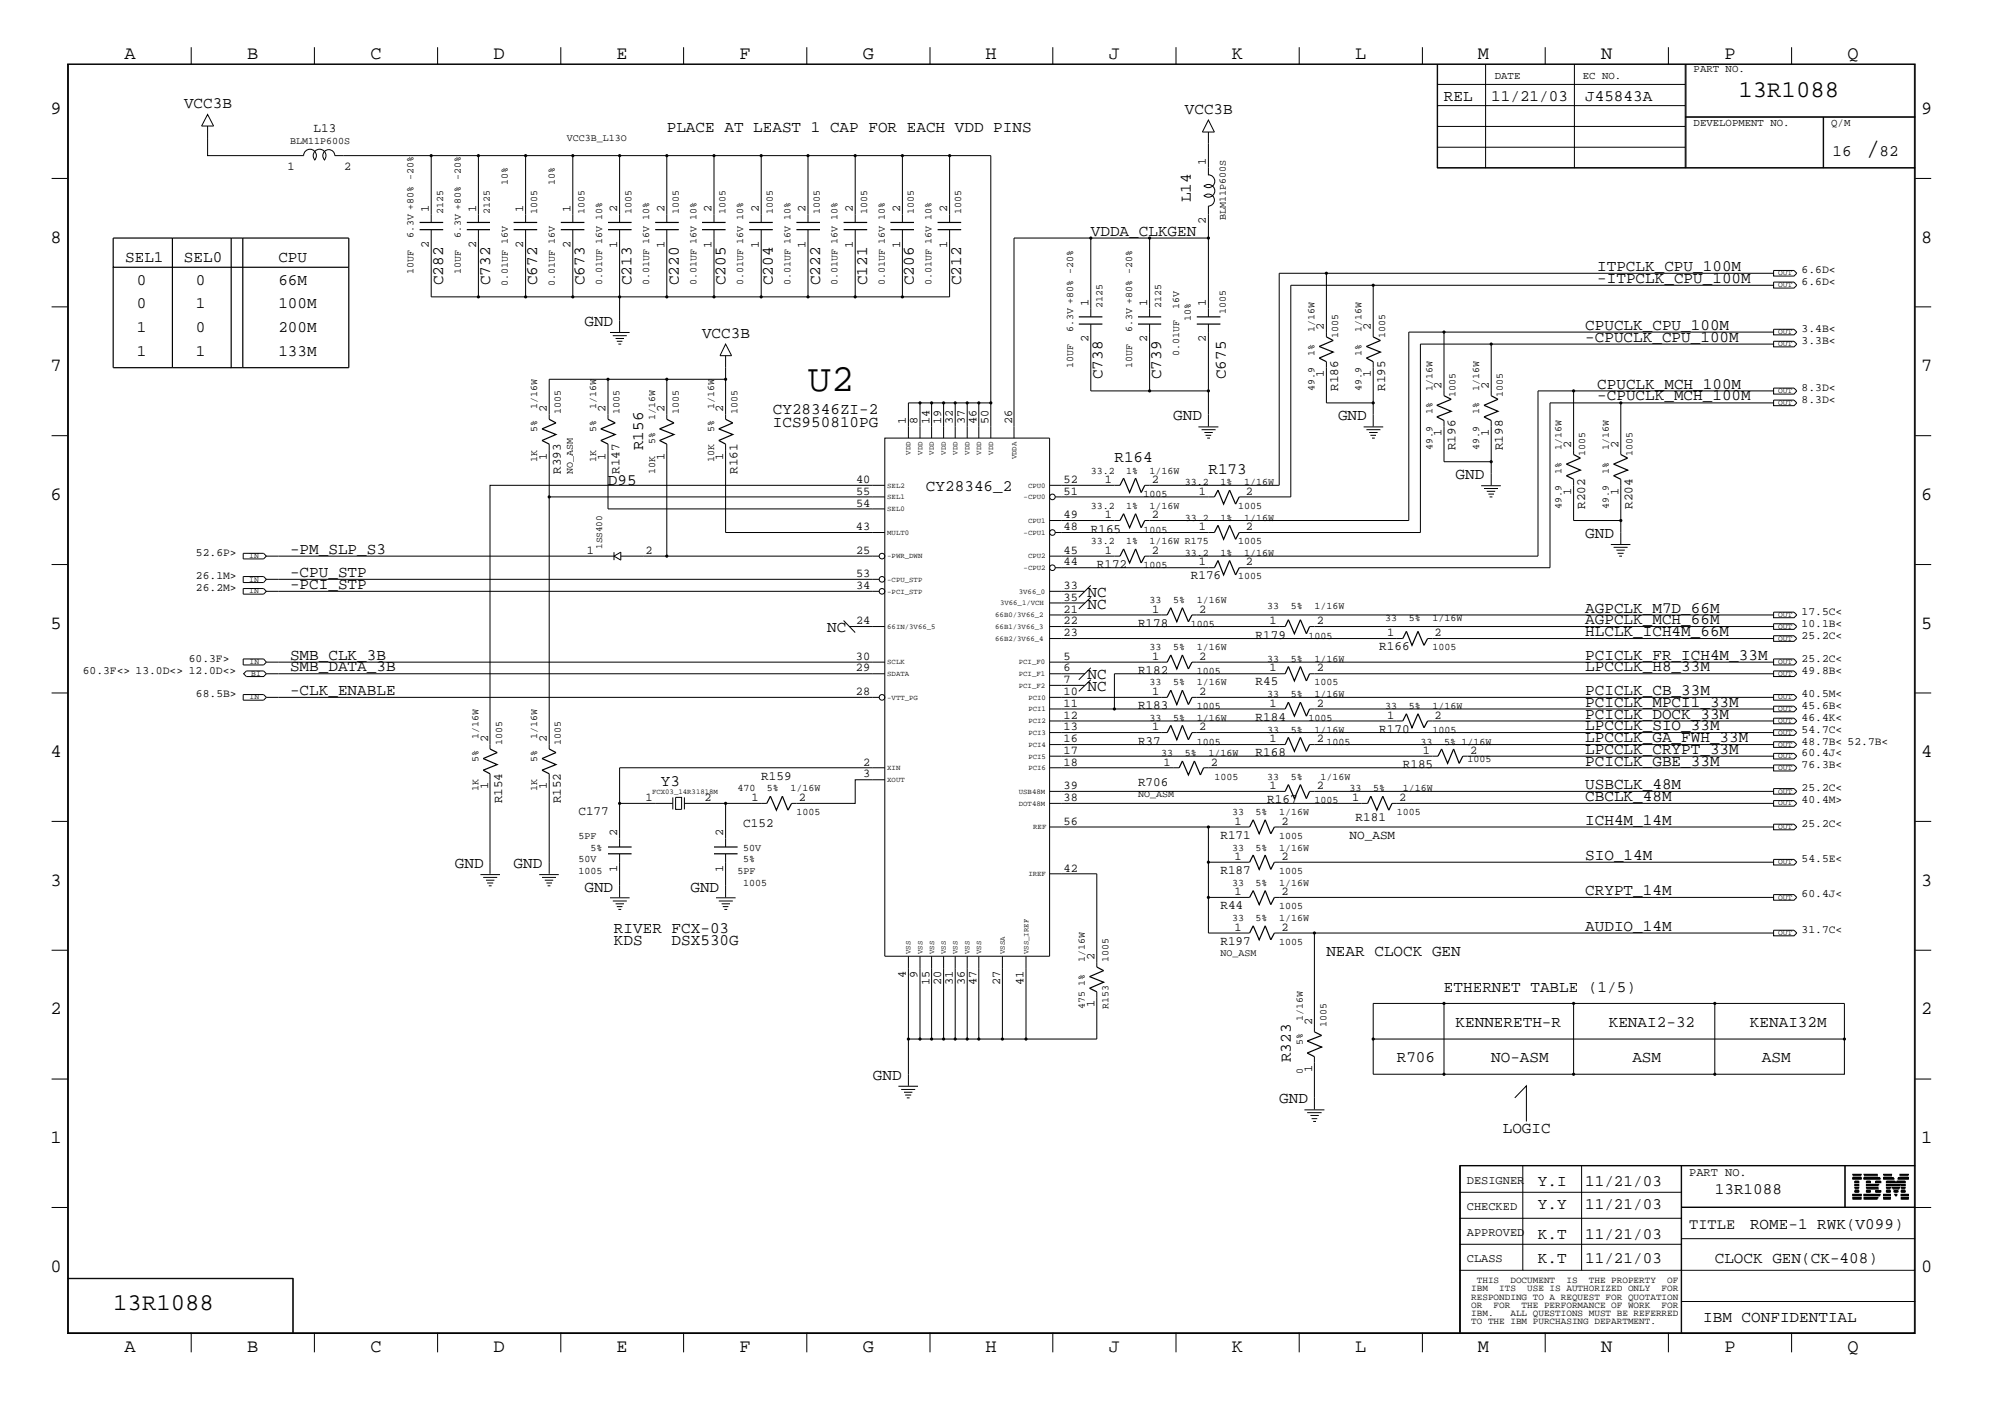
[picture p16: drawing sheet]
<svg xmlns="http://www.w3.org/2000/svg" width="423mm" height="300mm" viewBox="0 0 423 300" stroke-linecap="round" stroke-linejoin="round" font-family="sans-serif">
<defs><g id="words">
<text font-size="8.2" x="171" y="82.7">U2</text>
<text font-size="5.2" x="395" y="32.9">/</text>
<g font-size="5.1">
<text x="368" y="20.5">13R1088</text>
<text x="24" y="277.2">13R1088</text>
</g>
<g font-size="4">
<text x="26.3" y="12.5">A</text>
<text x="52.3" y="12.5">B</text>
<text x="78.4" y="12.5">C</text>
<text x="104.5" y="12.5">D</text>
<text x="130.5" y="12.5">E</text>
<text x="156.5" y="12.5">F</text>
<text x="182.6" y="12.5">G</text>
<text x="208.6" y="12.5">H</text>
<text x="234.7" y="12.5">J</text>
<text x="260.8" y="12.5">K</text>
<text x="286.9" y="12.5">L</text>
<text x="312.8" y="12.5">M</text>
<text x="338.9" y="12.5">N</text>
<text x="365" y="12.5">P</text>
<text x="391.1" y="12.5">Q</text>
<text x="10.7" y="24.1">9</text>
<text x="406.7" y="24.1">9</text>
<text x="10.7" y="51.4">8</text>
<text x="406.7" y="51.4">8</text>
<text x="10.7" y="78.6">7</text>
<text x="406.7" y="78.6">7</text>
<text x="10.7" y="105.8">6</text>
<text x="406.7" y="105.8">6</text>
<text x="10.7" y="133.1">5</text>
<text x="406.7" y="133.1">5</text>
<text x="10.7" y="160.2">4</text>
<text x="406.7" y="160.2">4</text>
<text x="10.7" y="187.5">3</text>
<text x="406.7" y="187.5">3</text>
<text x="10.7" y="214.6">2</text>
<text x="406.7" y="214.6">2</text>
<text x="10.7" y="241.9">1</text>
<text x="406.7" y="241.9">1</text>
<text x="10.7" y="269.2">0</text>
<text x="406.7" y="269.2">0</text>
<text x="26.3" y="286.2">A</text>
<text x="52.3" y="286.2">B</text>
<text x="78.4" y="286.2">C</text>
<text x="104.5" y="286.2">D</text>
<text x="130.5" y="286.2">E</text>
<text x="156.5" y="286.2">F</text>
<text x="182.6" y="286.2">G</text>
<text x="208.6" y="286.2">H</text>
<text x="234.7" y="286.2">J</text>
<text x="260.8" y="286.2">K</text>
<text x="286.9" y="286.2">L</text>
<text x="312.8" y="286.2">M</text>
<text x="338.9" y="286.2">N</text>
<text x="365" y="286.2">P</text>
<text x="391.1" y="286.2">Q</text>
</g>
<g font-size="3.4">
<text x="38.9" y="22.9">VCC3B</text>
<text x="305.6" y="21.4">REL</text>
<text x="315.6" y="21.4">11/21/03</text>
<text x="335.5" y="21.4">J45843A</text>
<text x="141.1" y="27.9">PLACE AT LEAST 1 CAP FOR EACH VDD PINS</text>
<text x="250.8" y="24.2">VCC3B</text>
<text x="387.9" y="32.9">16</text>
<text x="397.8" y="32.9">82</text>
<text x="252.1" y="42.8" transform="rotate(-90 252.1 42.8)">L14</text>
<text x="230.9" y="49.9">VDDA_CLKGEN</text>
<text x="26.5" y="55.4">SEL1</text>
<text x="38.9" y="55.4">SEL0</text>
<text x="58.9" y="55.4">CPU</text>
<text x="338.1" y="57.3">ITPCLK_CPU_100M</text>
<text x="338.1" y="59.9">-ITPCLK_CPU_100M</text>
<text x="29" y="60.4">0</text>
<text x="29" y="65.3">0</text>
<text x="41.5" y="60.4">0</text>
<text x="41.5" y="65.3">1</text>
<text x="58.9" y="60.4">66M</text>
<text x="58.9" y="65.3">100M</text>
<text x="93.8" y="60.4" transform="rotate(-90 93.8 60.4)">C282</text>
<text x="103.7" y="60.4" transform="rotate(-90 103.7 60.4)">C732</text>
<text x="113.7" y="60.4" transform="rotate(-90 113.7 60.4)">C672</text>
<text x="123.7" y="60.4" transform="rotate(-90 123.7 60.4)">C673</text>
<text x="133.7" y="60.4" transform="rotate(-90 133.7 60.4)">C213</text>
<text x="143.7" y="60.4" transform="rotate(-90 143.7 60.4)">C220</text>
<text x="153.6" y="60.4" transform="rotate(-90 153.6 60.4)">C205</text>
<text x="163.6" y="60.4" transform="rotate(-90 163.6 60.4)">C204</text>
<text x="173.6" y="60.4" transform="rotate(-90 173.6 60.4)">C222</text>
<text x="183.6" y="60.4" transform="rotate(-90 183.6 60.4)">C121</text>
<text x="193.5" y="60.4" transform="rotate(-90 193.5 60.4)">C206</text>
<text x="203.5" y="60.4" transform="rotate(-90 203.5 60.4)">C212</text>
<text x="29" y="70.3">1</text>
<text x="41.5" y="70.3">0</text>
<text x="58.9" y="70.3">200M</text>
<text x="123.7" y="69.1">GND</text>
<text x="148.6" y="71.5">VCC3B</text>
<text x="335.5" y="69.8">CPUCLK_CPU_100M</text>
<text x="29" y="75.3">1</text>
<text x="41.5" y="75.3">1</text>
<text x="58.9" y="75.3">133M</text>
<text x="335.5" y="72.3">-CPUCLK_CPU_100M</text>
<text x="233.3" y="80.3" transform="rotate(-90 233.3 80.3)">C738</text>
<text x="245.8" y="80.3" transform="rotate(-90 245.8 80.3)">C739</text>
<text x="259.5" y="80.3" transform="rotate(-90 259.5 80.3)">C675</text>
<text x="338.1" y="82.3">CPUCLK_MCH_100M</text>
<text x="163.6" y="87.7">CY28346ZI-2</text>
<text x="248.3" y="89">GND</text>
<text x="283.2" y="89">GND</text>
<text x="338.1" y="84.8">-CPUCLK_MCH_100M</text>
<text x="136.1" y="95.2" transform="rotate(-90 136.1 95.2)">R156</text>
<text x="163.6" y="90.3">ICS950810PG</text>
<text x="235.9" y="97.7">R164</text>
<text x="255.8" y="100.2">R173</text>
<text x="308.1" y="101.4">GND</text>
<text x="128.7" y="102.7">D95</text>
<text x="196" y="104">CY28346_2</text>
<text x="335.5" y="113.9">GND</text>
<text x="61.4" y="117.2">-PM_SLP_S3</text>
<text x="61.4" y="122.2">-CPU_STP</text>
<text x="61.4" y="124.6">-PCI_STP</text>
<text x="230.2" y="126.3">NC</text>
<text x="230.2" y="128.8">NC</text>
<text x="335.5" y="129.6">AGPCLK_M7D_66M</text>
<text x="175.1" y="133.8">NC</text>
<text x="335.5" y="134.6">HLCLK_ICH4M_66M</text>
<text x="335.5" y="132.1">AGPCLK_MCH_66M</text>
<text x="61.4" y="139.6">SMB_CLK_3B</text>
<text x="61.4" y="142.1">SMB_DATA_3B</text>
<text x="230.2" y="143.8">NC</text>
<text x="335.5" y="139.6">PCICLK_FR_ICH4M_33M</text>
<text x="335.5" y="142.1">LPCCLK_H8_33M</text>
<text x="61.4" y="147.1">-CLK_ENABLE</text>
<text x="230.2" y="146.3">NC</text>
<text x="335.5" y="147.1">PCICLK_CB_33M</text>
<text x="335.5" y="149.5">PCICLK_MPCI1_33M</text>
<text x="335.5" y="154.5">LPCCLK_SIO_33M</text>
<text x="335.5" y="152.1">PCICLK_DOCK_33M</text>
<text x="335.5" y="157.1">LPCCLK_GA_FWH_33M</text>
<text x="335.5" y="159.5">LPCCLK_CRYPT_33M</text>
<text x="139.9" y="166.3">Y3</text>
<text x="335.5" y="162.1">PCICLK_GBE_33M</text>
<text x="335.5" y="167">USBCLK_48M</text>
<text x="335.5" y="169.5">CBCLK_48M</text>
<text x="335.5" y="174.5">ICH4M_14M</text>
<text x="96.3" y="183.7">GND</text>
<text x="108.7" y="183.7">GND</text>
<text x="335.5" y="181.9">SIO_14M</text>
<text x="123.7" y="188.7">GND</text>
<text x="146.1" y="188.7">GND</text>
<text x="335.5" y="189.4">CRYPT_14M</text>
<text x="130" y="197.4">RIVER FCX-03</text>
<text x="335.5" y="196.9">AUDIO_14M</text>
<text x="130" y="199.9">KDS</text>
<text x="142.2" y="199.9">DSX530G</text>
<text x="280.8" y="202.4">NEAR CLOCK GEN</text>
<text x="305.6" y="209.9">ETHERNET TABLE (1/5)</text>
<text x="308.1" y="217.3">KENNERETH-R</text>
<text x="340.5" y="217.3">KENAI2-32</text>
<text x="370.4" y="217.3">KENAI32M</text>
<text x="273.2" y="224.8" transform="rotate(-90 273.2 224.8)">R323</text>
<text x="295.7" y="224.8">R706</text>
<text x="315.6" y="224.8">NO-ASM</text>
<text x="345.5" y="224.8">ASM</text>
<text x="373" y="224.8">ASM</text>
<text x="184.7" y="228.6">GND</text>
<text x="270.8" y="233.5">GND</text>
<text x="318.1" y="239.8">LOGIC</text>
<text x="325.5" y="251">Y.I</text>
<text x="335.5" y="251">11/21/03</text>
<text x="325.5" y="255.9">Y.Y</text>
<text x="335.5" y="255.9">11/21/03</text>
<text x="363" y="252.7">13R1088</text>
<text x="325.5" y="262.2">K.T</text>
<text x="335.5" y="262.2">11/21/03</text>
<text x="370.4" y="260.2">ROME-1 RWK(V099)</text>
<text x="325.5" y="267.2">K.T</text>
<text x="335.5" y="267.2">11/21/03</text>
<text x="363" y="267.2">CLOCK GEN(CK-408)</text>
<text x="360.5" y="279.7">IBM CONFIDENTIAL</text>
</g>
<text font-size="3.2" x="357.5" y="260">TITLE</text>
<g font-size="2.7">
<text x="66.4" y="27.9">L13</text>
<text x="283.2" y="82.7" transform="rotate(-90 283.2 82.7)">R186</text>
<text x="293.2" y="82.7" transform="rotate(-90 293.2 82.7)">R195</text>
<text x="308.1" y="95.2" transform="rotate(-90 308.1 95.2)">R196</text>
<text x="318.1" y="95.2" transform="rotate(-90 318.1 95.2)">R198</text>
<text x="118.7" y="100.2" transform="rotate(-90 118.7 100.2)">R393</text>
<text x="131.1" y="100.2" transform="rotate(-90 131.1 100.2)">R147</text>
<text x="156.1" y="100.2" transform="rotate(-90 156.1 100.2)">R161</text>
<text x="335.5" y="107.7" transform="rotate(-90 335.5 107.7)">R202</text>
<text x="345.5" y="107.7" transform="rotate(-90 345.5 107.7)">R204</text>
<text x="230.9" y="112.7">R165</text>
<text x="232.2" y="120.1">R172</text>
<text x="252.1" y="122.6">R176</text>
<text x="240.9" y="132.6">R178</text>
<text x="265.8" y="135.1">R179</text>
<text x="291.9" y="137.6">R166</text>
<text x="240.9" y="142.6">R182</text>
<text x="265.8" y="145">R45</text>
<text x="240.9" y="150">R183</text>
<text x="265.8" y="152.6">R184</text>
<text x="291.9" y="155">R170</text>
<text x="240.9" y="157.6">R37</text>
<text x="265.8" y="160">R168</text>
<text x="161.1" y="165">R159</text>
<text x="240.9" y="166.3">R706</text>
<text x="296.9" y="162.5">R185</text>
<text x="106.3" y="170" transform="rotate(-90 106.3 170)">R154</text>
<text x="118.7" y="170" transform="rotate(-90 118.7 170)">R152</text>
<text x="122.4" y="172.5">C177</text>
<text x="268.2" y="170">R167</text>
<text x="286.9" y="173.7">R181</text>
<text x="157.3" y="175">C152</text>
<text x="258.3" y="177.5">R171</text>
<text x="285.7" y="177.5">NO_ASM</text>
<text x="258.3" y="184.9">R187</text>
<text x="258.3" y="192.4">R44</text>
<text x="258.3" y="199.9">R197</text>
</g>
<g font-size="2.5">
<text x="60.9" y="35.9">1</text>
<text x="72.8" y="35.9">2</text>
<text x="255.3" y="34.9" transform="rotate(-90 255.3 34.9)">1</text>
<text x="90.8" y="44.9" transform="rotate(-90 90.8 44.9)">1</text>
<text x="100.8" y="44.9" transform="rotate(-90 100.8 44.9)">1</text>
<text x="110.7" y="44.9" transform="rotate(-90 110.7 44.9)">1</text>
<text x="120.7" y="44.9" transform="rotate(-90 120.7 44.9)">1</text>
<text x="130.6" y="44.9" transform="rotate(-90 130.6 44.9)">2</text>
<text x="140.6" y="44.9" transform="rotate(-90 140.6 44.9)">2</text>
<text x="150.6" y="44.9" transform="rotate(-90 150.6 44.9)">2</text>
<text x="160.6" y="44.9" transform="rotate(-90 160.6 44.9)">2</text>
<text x="170.5" y="44.9" transform="rotate(-90 170.5 44.9)">2</text>
<text x="180.5" y="44.9" transform="rotate(-90 180.5 44.9)">2</text>
<text x="190.5" y="44.9" transform="rotate(-90 190.5 44.9)">2</text>
<text x="200.5" y="44.9" transform="rotate(-90 200.5 44.9)">2</text>
<text x="255.3" y="47.4" transform="rotate(-90 255.3 47.4)">2</text>
<text x="90.8" y="52.4" transform="rotate(-90 90.8 52.4)">2</text>
<text x="100.8" y="52.4" transform="rotate(-90 100.8 52.4)">2</text>
<text x="110.7" y="52.4" transform="rotate(-90 110.7 52.4)">2</text>
<text x="120.7" y="52.4" transform="rotate(-90 120.7 52.4)">2</text>
<text x="130.6" y="52.4" transform="rotate(-90 130.6 52.4)">1</text>
<text x="140.6" y="52.4" transform="rotate(-90 140.6 52.4)">1</text>
<text x="150.6" y="52.4" transform="rotate(-90 150.6 52.4)">1</text>
<text x="160.6" y="52.4" transform="rotate(-90 160.6 52.4)">1</text>
<text x="170.5" y="52.4" transform="rotate(-90 170.5 52.4)">1</text>
<text x="180.5" y="52.4" transform="rotate(-90 180.5 52.4)">1</text>
<text x="190.5" y="52.4" transform="rotate(-90 190.5 52.4)">1</text>
<text x="200.5" y="52.4" transform="rotate(-90 200.5 52.4)">1</text>
<text x="230.4" y="64.9" transform="rotate(-90 230.4 64.9)">1</text>
<text x="242.8" y="64.9" transform="rotate(-90 242.8 64.9)">1</text>
<text x="255.3" y="64.9" transform="rotate(-90 255.3 64.9)">1</text>
<text x="280.2" y="69.8" transform="rotate(-90 280.2 69.8)">2</text>
<text x="290.2" y="69.8" transform="rotate(-90 290.2 69.8)">2</text>
<text x="230.4" y="72.3" transform="rotate(-90 230.4 72.3)">2</text>
<text x="242.8" y="72.3" transform="rotate(-90 242.8 72.3)">2</text>
<text x="255.3" y="72.3" transform="rotate(-90 255.3 72.3)">2</text>
<text x="280.2" y="79.8" transform="rotate(-90 280.2 79.8)">1</text>
<text x="290.2" y="79.8" transform="rotate(-90 290.2 79.8)">1</text>
<text x="305.1" y="82.3" transform="rotate(-90 305.1 82.3)">2</text>
<text x="315.1" y="82.3" transform="rotate(-90 315.1 82.3)">2</text>
<text x="115.7" y="87.2" transform="rotate(-90 115.7 87.2)">2</text>
<text x="128.2" y="87.2" transform="rotate(-90 128.2 87.2)">2</text>
<text x="140.6" y="87.2" transform="rotate(-90 140.6 87.2)">2</text>
<text x="153.1" y="87.2" transform="rotate(-90 153.1 87.2)">2</text>
<text x="191.8" y="89.7" transform="rotate(-90 191.8 89.7)">1</text>
<text x="194.2" y="89.7" transform="rotate(-90 194.2 89.7)">8</text>
<text x="196.8" y="89.7" transform="rotate(-90 196.8 89.7)">14</text>
<text x="199.2" y="89.7" transform="rotate(-90 199.2 89.7)">19</text>
<text x="201.7" y="89.7" transform="rotate(-90 201.7 89.7)">32</text>
<text x="204.2" y="89.7" transform="rotate(-90 204.2 89.7)">37</text>
<text x="206.7" y="89.7" transform="rotate(-90 206.7 89.7)">46</text>
<text x="209.2" y="89.7" transform="rotate(-90 209.2 89.7)">50</text>
<text x="214.2" y="89.7" transform="rotate(-90 214.2 89.7)">26</text>
<text x="305.1" y="92.3" transform="rotate(-90 305.1 92.3)">1</text>
<text x="315.1" y="92.3" transform="rotate(-90 315.1 92.3)">1</text>
<text x="332.6" y="94.7" transform="rotate(-90 332.6 94.7)">2</text>
<text x="342.6" y="94.7" transform="rotate(-90 342.6 94.7)">2</text>
<text x="115.7" y="97.3" transform="rotate(-90 115.7 97.3)">1</text>
<text x="128.2" y="97.3" transform="rotate(-90 128.2 97.3)">1</text>
<text x="140.6" y="97.3" transform="rotate(-90 140.6 97.3)">1</text>
<text x="153.1" y="97.3" transform="rotate(-90 153.1 97.3)">1</text>
<text x="181.2" y="104.7">55</text>
<text x="181.2" y="107.2">54</text>
<text x="181.2" y="102.2">40</text>
<text x="225.1" y="104.7">51</text>
<text x="225.1" y="102.2">52</text>
<text x="233.8" y="102.2">1</text>
<text x="243.8" y="102.2">2</text>
<text x="253.7" y="104.7">1</text>
<text x="263.7" y="104.7">2</text>
<text x="332.6" y="104.7" transform="rotate(-90 332.6 104.7)">1</text>
<text x="342.6" y="104.7" transform="rotate(-90 342.6 104.7)">1</text>
<text x="181.2" y="112.2">43</text>
<text x="225.1" y="109.6">49</text>
<text x="225.1" y="112.2">48</text>
<text x="233.8" y="109.6">1</text>
<text x="243.8" y="109.6">2</text>
<text x="253.7" y="112.2">1</text>
<text x="263.7" y="112.2">2</text>
<text x="124.2" y="117.2">1</text>
<text x="136.7" y="117.2">2</text>
<text x="181.2" y="117.2">25</text>
<text x="225.1" y="119.6">44</text>
<text x="225.1" y="117.2">45</text>
<text x="233.8" y="117.2">1</text>
<text x="243.8" y="117.2">2</text>
<text x="253.7" y="119.6">1</text>
<text x="263.7" y="119.6">2</text>
<text x="181.2" y="122.2">53</text>
<text x="181.2" y="124.6">34</text>
<text x="225.1" y="124.6">33</text>
<text x="225.1" y="129.6">21</text>
<text x="225.1" y="127.1">35</text>
<text x="243.8" y="129.6">1</text>
<text x="253.8" y="129.6">2</text>
<text x="181.2" y="132.1">24</text>
<text x="225.1" y="132.1">22</text>
<text x="225.1" y="134.6">23</text>
<text x="268.7" y="132.1">1</text>
<text x="278.7" y="132.1">2</text>
<text x="293.6" y="134.6">1</text>
<text x="303.6" y="134.6">2</text>
<text x="181.2" y="142.1">29</text>
<text x="181.2" y="139.6">30</text>
<text x="225.1" y="142.1">6</text>
<text x="225.1" y="139.6">5</text>
<text x="243.8" y="139.6">1</text>
<text x="253.8" y="139.6">2</text>
<text x="268.7" y="142.1">1</text>
<text x="278.7" y="142.1">2</text>
<text x="181.2" y="147.1">28</text>
<text x="225.1" y="144.6">7</text>
<text x="225.1" y="147.1">10</text>
<text x="225.1" y="149.5">11</text>
<text x="243.8" y="147.1">1</text>
<text x="253.8" y="147.1">2</text>
<text x="268.7" y="149.5">1</text>
<text x="278.7" y="149.5">2</text>
<text x="225.1" y="152.1">12</text>
<text x="225.1" y="154.5">13</text>
<text x="243.8" y="154.5">1</text>
<text x="253.8" y="154.5">2</text>
<text x="293.6" y="152.1">1</text>
<text x="303.6" y="152.1">2</text>
<text x="103.3" y="157.1" transform="rotate(-90 103.3 157.1)">2</text>
<text x="115.7" y="157.1" transform="rotate(-90 115.7 157.1)">2</text>
<text x="225.1" y="157.1">16</text>
<text x="225.1" y="159.5">17</text>
<text x="268.7" y="157.1">1</text>
<text x="278.7" y="157.1">2</text>
<text x="301.2" y="159.5">1</text>
<text x="311.1" y="159.5">2</text>
<text x="103.3" y="167" transform="rotate(-90 103.3 167)">1</text>
<text x="115.7" y="167" transform="rotate(-90 115.7 167)">1</text>
<text x="182.7" y="164.5">3</text>
<text x="182.7" y="162.1">2</text>
<text x="225.1" y="162.1">18</text>
<text x="225.1" y="167">39</text>
<text x="246.3" y="162.1">1</text>
<text x="256.3" y="162.1">2</text>
<text x="268.7" y="167">1</text>
<text x="278.7" y="167">2</text>
<text x="136.7" y="169.5">1</text>
<text x="149.1" y="169.5">2</text>
<text x="159.1" y="169.5">1</text>
<text x="169.1" y="169.5">2</text>
<text x="225.1" y="169.5">38</text>
<text x="286.2" y="169.5">1</text>
<text x="296.2" y="169.5">2</text>
<text x="130.6" y="177" transform="rotate(-90 130.6 177)">2</text>
<text x="153.1" y="177" transform="rotate(-90 153.1 177)">2</text>
<text x="225.1" y="174.5">56</text>
<text x="261.3" y="174.5">1</text>
<text x="271.3" y="174.5">2</text>
<text x="130.6" y="184.5" transform="rotate(-90 130.6 184.5)">1</text>
<text x="153.1" y="184.5" transform="rotate(-90 153.1 184.5)">1</text>
<text x="225.1" y="184.5">42</text>
<text x="261.3" y="181.9">1</text>
<text x="271.3" y="181.9">2</text>
<text x="261.3" y="189.4">1</text>
<text x="271.3" y="189.4">2</text>
<text x="261.3" y="196.9">1</text>
<text x="271.3" y="196.9">2</text>
<text x="231.6" y="203.1" transform="rotate(-90 231.6 203.1)">2</text>
<text x="191.8" y="206.9" transform="rotate(-90 191.8 206.9)">4</text>
<text x="194.2" y="206.9" transform="rotate(-90 194.2 206.9)">9</text>
<text x="196.8" y="208.4" transform="rotate(-90 196.8 208.4)">15</text>
<text x="199.2" y="208.4" transform="rotate(-90 199.2 208.4)">20</text>
<text x="201.7" y="208.4" transform="rotate(-90 201.7 208.4)">31</text>
<text x="204.2" y="208.4" transform="rotate(-90 204.2 208.4)">36</text>
<text x="206.7" y="208.4" transform="rotate(-90 206.7 208.4)">47</text>
<text x="211.7" y="208.4" transform="rotate(-90 211.7 208.4)">27</text>
<text x="216.7" y="208.4" transform="rotate(-90 216.7 208.4)">41</text>
<text x="231.6" y="213.1" transform="rotate(-90 231.6 213.1)">1</text>
<text x="277.7" y="216.8" transform="rotate(-90 277.7 216.8)">2</text>
<text x="277.7" y="226.8" transform="rotate(-90 277.7 226.8)">1</text>
<text x="310.5" y="250.6">DESIGNER</text>
<text x="357.5" y="248.8">PART NO.</text>
<text x="310.5" y="256.1">CHECKED</text>
<text x="310.5" y="261.5">APPROVED</text>
<text x="310.5" y="267">CLASS</text>
</g>
<g font-size="2.4">
<text x="381.3" y="57.8">6.6D&lt;</text>
<text x="381.3" y="60.4">6.6D&lt;</text>
<text x="381.3" y="70.3">3.4B&lt;</text>
<text x="381.3" y="72.8">3.3B&lt;</text>
<text x="381.3" y="82.7">8.3D&lt;</text>
<text x="381.3" y="85.3">8.3D&lt;</text>
<text x="41.5" y="117.7">52.6P&gt;</text>
<text x="41.5" y="122.6">26.1M&gt;</text>
<text x="41.5" y="125.1">26.2M&gt;</text>
<text x="381.3" y="130.1">17.5C&lt;</text>
<text x="381.3" y="135.1">25.2C&lt;</text>
<text x="381.3" y="132.6">10.1B&lt;</text>
<text x="17.5" y="142.6">60.3F&lt;&gt; 13.0D&lt;&gt; 12.0D&lt;&gt;</text>
<text x="40" y="140.1">60.3F&gt;</text>
<text x="381.3" y="140.1">25.2C&lt;</text>
<text x="381.3" y="142.6">49.8B&lt;</text>
<text x="41.5" y="147.6">68.5B&gt;</text>
<text x="381.3" y="147.6">40.5M&lt;</text>
<text x="381.3" y="155">54.7C&lt;</text>
<text x="381.3" y="152.6">46.4K&lt;</text>
<text x="381.3" y="150">45.6B&lt;</text>
<text x="381.3" y="157.6">48.7B&lt; 52.7B&lt;</text>
<text x="381.3" y="160">60.4J&lt;</text>
<text x="381.3" y="162.5">76.3B&lt;</text>
<text x="381.3" y="167.5">25.2C&lt;</text>
<text x="381.3" y="170">40.4M&gt;</text>
<text x="381.3" y="175">25.2C&lt;</text>
<text x="381.3" y="182.5">54.5E&lt;</text>
<text x="381.3" y="189.9">60.4J&lt;</text>
<text x="381.3" y="197.4">31.7C&lt;</text>
</g>
<g font-size="2.3">
<text x="316.4" y="16.7">DATE</text>
<text x="335" y="16.7">EC NO.</text>
<text x="358.5" y="15.2">PART NO.</text>
<text x="358.5" y="26.6">DEVELOPMENT NO.</text>
<text x="387.6" y="26.6">Q/M</text>
</g>
<g font-size="2.1">
<text x="120" y="29.9">VCC3B_L13O</text>
<text x="61.4" y="30.4">BLM11P600S</text>
<text x="107.5" y="39.2" transform="rotate(-90 107.5 39.2)">10%</text>
<text x="117.4" y="39.2" transform="rotate(-90 117.4 39.2)">10%</text>
<text x="93.8" y="45.4" transform="rotate(-90 93.8 45.4)">2125</text>
<text x="103.7" y="45.4" transform="rotate(-90 103.7 45.4)">2125</text>
<text x="113.7" y="45.4" transform="rotate(-90 113.7 45.4)">1005</text>
<text x="123.7" y="45.4" transform="rotate(-90 123.7 45.4)">1005</text>
<text x="133.7" y="45.4" transform="rotate(-90 133.7 45.4)">1005</text>
<text x="143.7" y="45.4" transform="rotate(-90 143.7 45.4)">1005</text>
<text x="153.6" y="45.4" transform="rotate(-90 153.6 45.4)">1005</text>
<text x="163.6" y="45.4" transform="rotate(-90 163.6 45.4)">1005</text>
<text x="173.6" y="45.4" transform="rotate(-90 173.6 45.4)">1005</text>
<text x="183.6" y="45.4" transform="rotate(-90 183.6 45.4)">1005</text>
<text x="193.5" y="45.4" transform="rotate(-90 193.5 45.4)">1005</text>
<text x="203.5" y="45.4" transform="rotate(-90 203.5 45.4)">1005</text>
<text x="259.5" y="46.7" transform="rotate(-90 259.5 46.7)">BLM11P600S</text>
<text x="87.5" y="50.5" transform="rotate(-90 87.5 50.5)">6.3V +80% -20%</text>
<text x="97.5" y="50.5" transform="rotate(-90 97.5 50.5)">6.3V +80% -20%</text>
<text x="87.5" y="57.9" transform="rotate(-90 87.5 57.9)">10UF</text>
<text x="97.5" y="57.9" transform="rotate(-90 97.5 57.9)">10UF</text>
<text x="107.5" y="60.5" transform="rotate(-90 107.5 60.5)">0.01UF 16V</text>
<text x="117.4" y="60.5" transform="rotate(-90 117.4 60.5)">0.01UF 16V</text>
<text x="127.4" y="60.4" transform="rotate(-90 127.4 60.4)">0.01UF 16V 10%</text>
<text x="137.4" y="60.4" transform="rotate(-90 137.4 60.4)">0.01UF 16V 10%</text>
<text x="147.4" y="60.4" transform="rotate(-90 147.4 60.4)">0.01UF 16V 10%</text>
<text x="157.3" y="60.4" transform="rotate(-90 157.3 60.4)">0.01UF 16V 10%</text>
<text x="167.3" y="60.4" transform="rotate(-90 167.3 60.4)">0.01UF 16V 10%</text>
<text x="177.3" y="60.4" transform="rotate(-90 177.3 60.4)">0.01UF 16V 10%</text>
<text x="187.3" y="60.4" transform="rotate(-90 187.3 60.4)">0.01UF 16V 10%</text>
<text x="197.2" y="60.4" transform="rotate(-90 197.2 60.4)">0.01UF 16V 10%</text>
<text x="233.3" y="65.3" transform="rotate(-90 233.3 65.3)">2125</text>
<text x="245.8" y="65.3" transform="rotate(-90 245.8 65.3)">2125</text>
<text x="249.6" y="65.4" transform="rotate(-90 249.6 65.4)">16V</text>
<text x="227.2" y="70.4" transform="rotate(-90 227.2 70.4)">6.3V +80% -20%</text>
<text x="239.6" y="70.4" transform="rotate(-90 239.6 70.4)">6.3V +80% -20%</text>
<text x="252.1" y="67.9" transform="rotate(-90 252.1 67.9)">10%</text>
<text x="259.5" y="66.5" transform="rotate(-90 259.5 66.5)">1005</text>
<text x="278.2" y="70.3" transform="rotate(-90 278.2 70.3)">1/16W</text>
<text x="283.2" y="71.5" transform="rotate(-90 283.2 71.5)">1005</text>
<text x="288.2" y="70.3" transform="rotate(-90 288.2 70.3)">1/16W</text>
<text x="293.2" y="71.5" transform="rotate(-90 293.2 71.5)">1005</text>
<text x="227.2" y="77.9" transform="rotate(-90 227.2 77.9)">10UF</text>
<text x="239.6" y="77.9" transform="rotate(-90 239.6 77.9)">10UF</text>
<text x="249.6" y="75.4" transform="rotate(-90 249.6 75.4)">0.01UF</text>
<text x="278.2" y="75.3" transform="rotate(-90 278.2 75.3)">1%</text>
<text x="288.2" y="75.3" transform="rotate(-90 288.2 75.3)">1%</text>
<text x="278.2" y="82.7" transform="rotate(-90 278.2 82.7)">49.9</text>
<text x="288.2" y="82.7" transform="rotate(-90 288.2 82.7)">49.9</text>
<text x="303.2" y="82.7" transform="rotate(-90 303.2 82.7)">1/16W</text>
<text x="308.1" y="84" transform="rotate(-90 308.1 84)">1005</text>
<text x="313.1" y="82.7" transform="rotate(-90 313.1 82.7)">1/16W</text>
<text x="318.1" y="84" transform="rotate(-90 318.1 84)">1005</text>
<text x="113.7" y="86.5" transform="rotate(-90 113.7 86.5)">1/16W</text>
<text x="118.7" y="87.7" transform="rotate(-90 118.7 87.7)">1005</text>
<text x="126.2" y="86.5" transform="rotate(-90 126.2 86.5)">1/16W</text>
<text x="131.1" y="87.7" transform="rotate(-90 131.1 87.7)">1005</text>
<text x="138.7" y="89" transform="rotate(-90 138.7 89)">1/16W</text>
<text x="143.7" y="87.7" transform="rotate(-90 143.7 87.7)">1005</text>
<text x="151.1" y="86.5" transform="rotate(-90 151.1 86.5)">1/16W</text>
<text x="156.1" y="87.7" transform="rotate(-90 156.1 87.7)">1005</text>
<text x="303.2" y="87.7" transform="rotate(-90 303.2 87.7)">1%</text>
<text x="313.1" y="87.7" transform="rotate(-90 313.1 87.7)">1%</text>
<text x="113.7" y="91.4" transform="rotate(-90 113.7 91.4)">5%</text>
<text x="126.2" y="91.4" transform="rotate(-90 126.2 91.4)">5%</text>
<text x="138.7" y="94" transform="rotate(-90 138.7 94)">5%</text>
<text x="151.1" y="91.4" transform="rotate(-90 151.1 91.4)">5%</text>
<text x="303.2" y="95.2" transform="rotate(-90 303.2 95.2)">49.9</text>
<text x="313.1" y="95.2" transform="rotate(-90 313.1 95.2)">49.9</text>
<text x="330.5" y="95.2" transform="rotate(-90 330.5 95.2)">1/16W</text>
<text x="340.5" y="95.2" transform="rotate(-90 340.5 95.2)">1/16W</text>
<text x="113.7" y="97.7" transform="rotate(-90 113.7 97.7)">1K</text>
<text x="121.2" y="100.2" transform="rotate(-90 121.2 100.2)">NO_ASM</text>
<text x="126.2" y="97.7" transform="rotate(-90 126.2 97.7)">1K</text>
<text x="138.7" y="100.2" transform="rotate(-90 138.7 100.2)">10K</text>
<text x="151.1" y="97.7" transform="rotate(-90 151.1 97.7)">10K</text>
<text x="230.9" y="100.2">33.2</text>
<text x="238.3" y="100.2">1%</text>
<text x="243.3" y="100.2">1/16W</text>
<text x="330.5" y="100.2" transform="rotate(-90 330.5 100.2)">1%</text>
<text x="335.5" y="96.4" transform="rotate(-90 335.5 96.4)">1005</text>
<text x="340.5" y="100.2" transform="rotate(-90 340.5 100.2)">1%</text>
<text x="345.5" y="96.4" transform="rotate(-90 345.5 96.4)">1005</text>
<text x="230.9" y="107.7">33.2</text>
<text x="238.3" y="107.7">1%</text>
<text x="242.1" y="105.2">1005</text>
<text x="243.3" y="107.7">1/16W</text>
<text x="250.8" y="102.7">33.2</text>
<text x="258.3" y="102.7">1%</text>
<text x="262" y="107.7">1005</text>
<text x="263.3" y="102.7">1/16W</text>
<text x="330.5" y="107.7" transform="rotate(-90 330.5 107.7)">49.9</text>
<text x="340.5" y="107.7" transform="rotate(-90 340.5 107.7)">49.9</text>
<text x="242.1" y="112.7">1005</text>
<text x="250.8" y="110.2">33.2</text>
<text x="258.3" y="110.2">1%</text>
<text x="263.3" y="110.2">1/16W</text>
<text x="230.9" y="115.1">33.2</text>
<text x="238.3" y="115.1">1%</text>
<text x="243.3" y="115.1">1/16W R175</text>
<text x="250.8" y="117.7">33.2</text>
<text x="258.3" y="117.7">1%</text>
<text x="262" y="115.1">1005</text>
<text x="263.3" y="117.7">1/16W</text>
<text x="242.1" y="120.1">1005</text>
<text x="262" y="122.6">1005</text>
<text x="243.3" y="127.6">33</text>
<text x="248.3" y="127.6">5%</text>
<text x="253.3" y="127.6">1/16W</text>
<text x="268.2" y="128.9">33</text>
<text x="273.2" y="128.9">5%</text>
<text x="278.2" y="128.9">1/16W</text>
<text x="293.2" y="131.3">33</text>
<text x="298.2" y="131.3">5%</text>
<text x="303.2" y="131.3">1/16W</text>
<text x="243.3" y="137.6">33</text>
<text x="248.3" y="137.6">5%</text>
<text x="252.1" y="132.6">1005</text>
<text x="253.3" y="137.6">1/16W</text>
<text x="276.9" y="135.1">1005</text>
<text x="303.2" y="137.6">1005</text>
<text x="253.3" y="142.6">1005</text>
<text x="268.2" y="140.1">33</text>
<text x="273.2" y="140.1">5%</text>
<text x="278.2" y="140.1">1/16W</text>
<text x="243.3" y="145">33</text>
<text x="248.3" y="145">5%</text>
<text x="253.3" y="145">1/16W</text>
<text x="268.2" y="147.6">33</text>
<text x="273.2" y="147.6">5%</text>
<text x="278.2" y="147.6">1/16W</text>
<text x="278.2" y="145">1005</text>
<text x="243.3" y="152.6">33</text>
<text x="248.3" y="152.6">5%</text>
<text x="253.3" y="152.6">1/16W</text>
<text x="253.3" y="150">1005</text>
<text x="268.2" y="155">33</text>
<text x="273.2" y="155">5%</text>
<text x="276.9" y="152.6">1005</text>
<text x="278.2" y="155">1/16W</text>
<text x="293.2" y="150">33</text>
<text x="298.2" y="150">5%</text>
<text x="303.2" y="150">1/16W</text>
<text x="303.2" y="155">1005</text>
<text x="101.3" y="161.3" transform="rotate(-90 101.3 161.3)">5%</text>
<text x="101.3" y="156.3" transform="rotate(-90 101.3 156.3)">1/16W</text>
<text x="106.3" y="157.6" transform="rotate(-90 106.3 157.6)">1005</text>
<text x="113.7" y="161.3" transform="rotate(-90 113.7 161.3)">5%</text>
<text x="113.7" y="156.3" transform="rotate(-90 113.7 156.3)">1/16W</text>
<text x="118.7" y="157.6" transform="rotate(-90 118.7 157.6)">1005</text>
<text x="245.8" y="160">33</text>
<text x="250.8" y="160">5%</text>
<text x="253.3" y="157.6">1005</text>
<text x="255.8" y="160">1/16W</text>
<text x="280.8" y="157.6">1005</text>
<text x="300.7" y="157.6">33</text>
<text x="305.6" y="157.6">5% 1/16W</text>
<text x="310.6" y="161.3">1005</text>
<text x="101.3" y="167.5" transform="rotate(-90 101.3 167.5)">1K</text>
<text x="113.7" y="167.5" transform="rotate(-90 113.7 167.5)">1K</text>
<text x="156.1" y="167.5">470</text>
<text x="162.3" y="167.5">5%</text>
<text x="167.3" y="167.5">1/16W</text>
<text x="257" y="165">1005</text>
<text x="268.2" y="165">33</text>
<text x="273.2" y="165">5%</text>
<text x="279.5" y="165">1/16W</text>
<text x="285.7" y="167.5">33</text>
<text x="290.7" y="167.5">5%</text>
<text x="296.9" y="167.5">1/16W</text>
<text x="168.6" y="172.5">1005</text>
<text x="240.9" y="168.7">NO_ASM</text>
<text x="260.8" y="172.5">33</text>
<text x="265.8" y="172.5">5%</text>
<text x="270.8" y="172.5">1/16W</text>
<text x="278.2" y="170">1005</text>
<text x="295.7" y="172.5">1005</text>
<text x="122.4" y="177.5">5PF</text>
<text x="270.8" y="177.5">1005</text>
<text x="122.4" y="184.9">1005</text>
<text x="122.4" y="182.5">50V</text>
<text x="125" y="180">5%</text>
<text x="156.1" y="184.9">5PF</text>
<text x="157.3" y="180">50V</text>
<text x="157.3" y="182.5">5%</text>
<text x="260.8" y="180">33</text>
<text x="265.8" y="180">5%</text>
<text x="270.8" y="184.9">1005</text>
<text x="270.8" y="180">1/16W</text>
<text x="157.3" y="187.5">1005</text>
<text x="260.8" y="187.5">33</text>
<text x="265.8" y="187.5">5%</text>
<text x="270.8" y="187.5">1/16W</text>
<text x="260.8" y="194.9">33</text>
<text x="265.8" y="194.9">5%</text>
<text x="270.8" y="194.9">1/16W</text>
<text x="270.8" y="192.4">1005</text>
<text x="229.6" y="203.6" transform="rotate(-90 229.6 203.6)">1/16W</text>
<text x="234.6" y="203.6" transform="rotate(-90 234.6 203.6)">1005</text>
<text x="258.3" y="202.4">NO_ASM</text>
<text x="270.8" y="199.9">1005</text>
<text x="229.6" y="208.6" transform="rotate(-90 229.6 208.6)">1%</text>
<text x="229.6" y="213.6" transform="rotate(-90 229.6 213.6)">475</text>
<text x="234.6" y="213.6" transform="rotate(-90 234.6 213.6)">R153</text>
<text x="275.8" y="221.1" transform="rotate(-90 275.8 221.1)">5%</text>
<text x="275.8" y="216.1" transform="rotate(-90 275.8 216.1)">1/16W</text>
<text x="280.8" y="217.3" transform="rotate(-90 280.8 217.3)">1005</text>
<text x="275.8" y="227.3" transform="rotate(-90 275.8 227.3)">0</text>
</g>
<g font-size="2">
<text x="127.4" y="116.2" transform="rotate(-90 127.4 116.2)">1SS400</text>
<text x="311.4" y="273.2">IBM</text>
<text x="311.4" y="275">RESPONDING TO A REQUEST FOR QUOTATION</text>
<text x="312.6" y="271.4">THIS</text>
<text x="317.3" y="273.2">ITS</text>
<text x="319.7" y="271.4">DOCUMENT</text>
<text x="323.3" y="273.2">USE IS AUTHORIZED ONLY</text>
<text x="331.6" y="271.4">IS</text>
<text x="336.3" y="271.4">THE PROPERTY</text>
<text x="351.7" y="273.2">FOR</text>
<text x="352.9" y="271.4">OF</text>
<text x="311.4" y="276.7">OR</text>
<text x="311.4" y="278.6">IBM.</text>
<text x="311.4" y="280.2">TO THE IBM PURCHASING DEPARTMENT.</text>
<text x="316.1" y="276.7">FOR</text>
<text x="319.7" y="278.6">ALL QUESTIONS MUST BE REFERRED</text>
<text x="322.1" y="276.7">THE PERFORMANCE OF WORK</text>
<text x="351.7" y="276.7">FOR</text>
</g>
<g font-size="1.7">
<text x="376.3" y="58.3">OUT</text>
<text x="376.3" y="60.8">OUT</text>
<text x="376.3" y="70.8">OUT</text>
<text x="376.3" y="73.2">OUT</text>
<text x="376.3" y="83.2">OUT</text>
<text x="376.3" y="85.7">OUT</text>
<text x="52.7" y="118.1">IN</text>
<text x="52.7" y="125.6">IN</text>
<text x="52.7" y="123.1">IN</text>
<text x="376.3" y="130.6">OUT</text>
<text x="376.3" y="133.1">OUT</text>
<text x="376.3" y="135.6">OUT</text>
<text x="52.8" y="140.5">IN</text>
<text x="53.2" y="143">BI</text>
<text x="376.3" y="143">OUT</text>
<text x="376.3" y="140.5">OUT</text>
<text x="52.8" y="148">IN</text>
<text x="376.3" y="148">OUT</text>
<text x="376.3" y="153">OUT</text>
<text x="376.3" y="150.5">OUT</text>
<text x="376.3" y="155.4">OUT</text>
<text x="376.3" y="158">OUT</text>
<text x="376.3" y="160.4">OUT</text>
<text x="376.3" y="163">OUT</text>
<text x="376.3" y="168">OUT</text>
<text x="376.3" y="170.4">OUT</text>
<text x="376.3" y="175.4">OUT</text>
<text x="376.3" y="182.9">OUT</text>
<text x="376.3" y="190.4">OUT</text>
<text x="376.3" y="197.9">OUT</text>
</g>
<g font-size="1.6">
<text x="192.7" y="96.2" transform="rotate(-90 192.7 96.2)">VDD</text>
<text x="195.2" y="96.2" transform="rotate(-90 195.2 96.2)">VDD</text>
<text x="197.7" y="96.2" transform="rotate(-90 197.7 96.2)">VDD</text>
<text x="200.2" y="96.2" transform="rotate(-90 200.2 96.2)">VDD</text>
<text x="202.7" y="96.2" transform="rotate(-90 202.7 96.2)">VDD</text>
<text x="205.2" y="96.2" transform="rotate(-90 205.2 96.2)">VDD</text>
<text x="207.7" y="96.2" transform="rotate(-90 207.7 96.2)">VDD</text>
<text x="210.2" y="96.2" transform="rotate(-90 210.2 96.2)">VDD</text>
<text x="215.1" y="97.2" transform="rotate(-90 215.1 97.2)">VDDA</text>
<text x="187.8" y="105.7">SEL1</text>
<text x="187.8" y="103.2">SEL2</text>
<text x="216.7" y="105.7">-CPU0</text>
<text x="217.6" y="103.2">CPU0</text>
<text x="187.8" y="113.2">MULT0</text>
<text x="187.8" y="108.2">SEL0</text>
<text x="216.7" y="113.2">-CPU1</text>
<text x="217.6" y="110.7">CPU1</text>
<text x="187.8" y="118.1">-PWR_DWN</text>
<text x="217.6" y="118.1">CPU2</text>
<text x="187.8" y="125.6">-PCI_STP</text>
<text x="187.8" y="123.1">-CPU_STP</text>
<text x="215.6" y="125.6">3V66_0</text>
<text x="216.7" y="120.6">-CPU2</text>
<text x="210.7" y="130.6">66B0/3V66_2</text>
<text x="211.7" y="128.1">3V66_1/VCH</text>
<text x="187.8" y="133.1">66IN/3V66_5</text>
<text x="210.7" y="135.6">66B2/3V66_4</text>
<text x="210.7" y="133.1">66B1/3V66_3</text>
<text x="187.8" y="140.5">SCLK</text>
<text x="187.8" y="143.1">SDATA</text>
<text x="215.6" y="143.1">PCI_F1</text>
<text x="215.6" y="140.5">PCI_F0</text>
<text x="187.8" y="148.1">-VTT_PG</text>
<text x="215.6" y="145.5">PCI_F2</text>
<text x="217.7" y="148.1">PCI0</text>
<text x="217.7" y="155.5">PCI3</text>
<text x="217.7" y="153.1">PCI2</text>
<text x="217.7" y="150.5">PCI1</text>
<text x="217.7" y="160.5">PCI5</text>
<text x="217.7" y="158">PCI4</text>
<text x="138" y="168">FCX03_14R31818M</text>
<text x="187.8" y="165.5">XOUT</text>
<text x="187.8" y="163">XIN</text>
<text x="215.6" y="168">USB48M</text>
<text x="217.7" y="163">PCI6</text>
<text x="215.6" y="170.5">DOT48M</text>
<text x="218.7" y="175.5">REF</text>
<text x="217.7" y="185.4">IREF</text>
<text x="192.7" y="201.9" transform="rotate(-90 192.7 201.9)">VSS</text>
<text x="195.2" y="201.9" transform="rotate(-90 195.2 201.9)">VSS</text>
<text x="197.7" y="201.9" transform="rotate(-90 197.7 201.9)">VSS</text>
<text x="200.2" y="201.9" transform="rotate(-90 200.2 201.9)">VSS</text>
<text x="202.7" y="201.9" transform="rotate(-90 202.7 201.9)">VSS</text>
<text x="205.2" y="201.9" transform="rotate(-90 205.2 201.9)">VSS</text>
<text x="207.7" y="201.9" transform="rotate(-90 207.7 201.9)">VSS</text>
<text x="212.7" y="201.9" transform="rotate(-90 212.7 201.9)">VSSA</text>
<text x="217.7" y="201.9" transform="rotate(-90 217.7 201.9)">VSS_IREF</text>
</g>
</g></defs>
<g fill="none" stroke="#000" stroke-width=".21">
<path d="M14.3 13.5h391.1v268.7h-391.1zM14.5 13.6h390.7v268.4h-390.7zM40.5 10v3.5M66.5 10v3.5M92.6 10v3.5M118.7 10v3.5M144.7 10v3.5M170.8 10v3.5M196.9 10v3.5M222.8 10v3.5M248.9 10v3.5M275 10v3.5"/>
<path d="M301.1 10v3.5M304.2 13.5v22.1h101.2M304.2 17.9h52.5M304.3 13.5v22.1M314.5 13.5v22.1M327.1 10v3.5M333.2 13.5v22.1M353.1 10v3.5M356.7 13.5v22.1M356.9 13.5v22.1M379.2 10v3.5M10.9 37.8h3.4"/>
<path d="M43.9 24.2l1.3 2.5h-2.5zM43.9 26.7v6.2h20.4a1.35 1.35 0 0 1 1.8-1.2 1.35 1.35 0 0 1 .5 2.2M66.7 33.9a1.35 1.35 0 0 1 0-1.9 1.35 1.35 0 0 1 1.9 0 1.35 1.35 0 0 1 0 1.9M91.3 32.9h-20.4a1.27 1.27 0 0 0-1.8-1.1 1.27 1.27 0 0 0-.3 2.1M101.3 32.9h-10v14.2M111.3 32.9h-10v14.2M121.2 32.9h-9.9v14.2M131.1 32.9h-9.9v14.2M141.1 32.9h-10v14.2M151.1 32.9h-10v14.2M161.1 32.9h-10v14.2M171 32.9h-9.9v14.2"/>
<path d="M181 32.9h-10v14.2M181 32.9h10M181 32.9v14.2M201 32.9h-10v14.2M254.8 39.4a1.35 1.35 0 0 1 1.9 0 1.35 1.35 0 0 1 0 1.9 1.35 1.35 0 0 1-1.9 0M255.8 25.4l1.2 2.5h-2.5zM255.8 37a1.35 1.35 0 0 1 1.2 1.9 1.35 1.35 0 0 1-2.2 .4M255.8 27.9v9.2M304.2 35.5h101.2M304.2 26.8h52.5M304.2 22.4h52.5M304.3 31.2h52.4"/>
<path d="M356.7 24.8h48.7M356.7 24.7h48.7M385.9 24.8v10.8M386 24.8v10.8M405.4 37.8h3.4M91.3 48.6v14.2h10v-14.2M111.3 48.6v14.2h-10M121.2 48.6v14.2M131.1 48.6v14.2h-9.9M141.1 48.6v14.2h-10v7.5M151.1 48.6v14.2h-10M161.1 48.6v14.2h-10"/>
<path d="M171 48.6v14.2h-9.9M181 48.6v14.2h-10M191 48.6v14.2h-10M201 47.1v-14.2h8.7v59.8M201 48.6v14.2h-10M230.9 50.4h12.4v16.7M230.9 50.4h-16.3v42.3M230.9 50.4v16.7M243.3 50.4h12.5M254.8 41.5a1.27 1.27 0 0 1 2.1 .3 1.27 1.27 0 0 1-1.1 1.8v23.5M280.8 57.8v13.5M375.4 59.7h4.3l.6 .7-.6 .6h-4.3z"/>
<path d="M375.4 57.2h4.3l.6 .6-.6 .6h-4.3zM375.4 57.8h-104.6v44.9h-28.5M10.9 64.9h3.4M111.3 62.8h9.9M129.1 70.4h4.2M129.7 71h3M130.3 71.6h1.8M130.6 72.2h1.1M130.9 72.8h.6M153.6 72.8l1.3 2.5h-2.5zM153.6 75.3v13.4M230.9 68.6v14.1h12.4v-14.1"/>
<path d="M255.8 68.6v21.7M280.8 76.5v8.8h9.9M290.7 60.4v10.9M290.7 76.5v13.8M305.6 70.3v13.4M315.6 72.8h59.8M375.4 69.7h4.3l.6 .6-.6 .6h-4.3zM375.4 72.2h4.3l.6 .6-.6 .6h-4.3zM375.4 70.3h-77.2v39.9h-55.9M375.4 60.4h-102.2v44.8h-10.9M405.4 64.9h3.4M10.9 92.2h3.4"/>
<path d="M116.2 94v64.5M128.7 80.3h12.4v8.4M128.7 94v13.7h58.6M128.7 80.3h-12.5v8.4M128.7 80.3v8.4M141.1 94v23.7h-9.7M141.1 80.3h12.5M153.6 94v18.7h33.7M187.3 92.7h34.9v109.7h-34.9zM194.7 85.3v7.4M197.2 85.3v7.4M199.7 85.3v7.4"/>
<path d="M202.2 85.3v7.4M204.7 85.3h2.5v7.4M204.7 85.3h-12.4v7.4M204.7 85.3v7.4M207.2 85.3h2.5M243.3 82.7h12.5M253.7 90.3h4.2M254.3 90.9h3M254.9 91.5h1.8M255.2 92.1h1.2M255.5 92.7h.6M288.6 90.3h4.2"/>
<path d="M289.2 90.9h3M289.8 91.5h1.8M290.1 92.1h1.2M290.4 92.7h.6M305.6 89v8.7h10M315.6 83.7v-10.9h-14.9v39.9h-38.4M315.6 89v13.7M333.1 82.7v13.5M343.1 96.2v-10.9h-15v34.8h-65.8M343.1 85.3h32.3M375.4 84.7h4.3l.6 .6-.6 .6h-4.3zM375.4 82.1h4.3l.6 .6-.6 .7h-4.3z"/>
<path d="M375.4 82.7h-49.9v35h-83.2M405.4 92.2h3.4M10.9 119.5h3.4M51.5 117.1h4.3l.6 .6-.6 .6h-4.3zM56.4 117.7h73.6l1.4 .8v-1.7l-1.4 .9M116.2 105.2h71.1M130 116.8v1.7M141.1 117.7h45M187.3 102.7h-83.6v55.8M222.2 117.7h14.9M222.2 110.2h14.9M222.2 102.7h14.9"/>
<path d="M223.4 112.7h33.6M223.4 105.2h33.6M313.5 102.8h4.2M314.1 103.4h3M314.7 104h1.8M315 104.6h1.2M315.3 105.2h.6M333.1 101.4v8.8h10M341 115.2h4.1M341.5 115.8h3M342.1 116.4h1.8M342.4 117.1h1.3"/>
<path d="M342.7 117.7h.6M343.1 101.4v13.7M405.4 119.5h3.4M51.5 124.5h4.3l.6 .6-.6 .6h-4.3zM51.5 122h4.3l.6 .6-.6 .7h-4.3zM51.5 139.4h4.3l.6 .7-.6 .6h-4.3zM56.4 125.1h129.7M56.4 122.6h129.7M178.6 131.3l2.4 2.6M179.7 132.6h7.6M222.2 135.1h74.7M222.2 132.6h49.8"/>
<path d="M222.2 130.1h24.9M222.2 127.6h7.4M222.2 125.1h7.4M223.4 120.1h33.6M230.9 123.9l-2.6 2.5M230.9 126.4l-2.6 2.5M252.3 130.1h123.1M277.2 132.6h98.2M302.2 135.1h73.2M375.4 129.5h4.3l.6 .6-.6 .6h-4.3zM375.4 132h4.3l.6 .6-.6 .6h-4.3zM375.4 139.4h4.3l.6 .7-.6 .6h-4.3z"/>
<path d="M375.4 134.5h4.3l.6 .6-.6 .6h-4.3zM10.9 146.6h3.4M51.5 147h4.3l.6 .6-.6 .6h-4.3zM51.6 142.6l.6-.6h3.6l.6 .6-.6 .6h-3.6zM56.4 147.6h129.7M56.4 142.6h130.9M56.4 140.1h130.9M222.2 157.6h49.8M222.2 155h24.9M222.2 152.6h74.7M222.2 150h49.8M222.2 147.6h24.9"/>
<path d="M222.2 145h7.4M222.2 142.6h7.4M222.2 140.1h24.9M230.9 143.8l-2.6 2.5M230.9 141.3l-2.6 2.5M252.3 155h123.1M252.3 147.6h123.1M252.3 140.1h123.1M272 142.6h-36.1v7.4M277.2 157.6h98.2M277.2 150h98.2M277.2 142.6h98.2"/>
<path d="M302.2 152.6h73.2M375.4 152h4.3l.6 .6-.6 .6h-4.3zM375.4 157h4.3l.6 .6-.6 .6h-4.3zM375.4 149.4h4.3l.6 .6-.6 .6h-4.3zM375.4 154.4h4.3l.6 .6-.6 .6h-4.3zM375.4 142h4.3l.6 .6-.6 .6h-4.3zM375.4 159.4h4.3l.6 .6-.6 .6h-4.3zM375.4 147h4.3l.6 .6-.6 .6h-4.3zM405.4 146.6h3.4M10.9 173.8h3.4M103.7 163.7v21.2M116.2 163.7v21.2"/>
<path d="M131.1 170v9.2M142.4 168.7v2.6M143 168.7h1.3v2.6h-1.3zM144.9 170h17.4M144.9 168.7v2.6M153.6 170v9.2M187.3 162.5h-56.2v7.5h11.3M187.3 165h-6.3v5h-13.4M222.2 175h42.3M222.2 170h67.3M222.2 167.5h49.8M222.2 162.5h27.4"/>
<path d="M222.2 160h82.2M254.8 162.5h120.6M255.8 175v14.9M269.7 175h105.7M277.2 167.5h98.2M294.6 170h80.8M309.6 160h65.8M375.4 161.9h4.3l.6 .6-.6 .7h-4.3zM375.4 169.4h4.3l.6 .6-.6 .6h-4.3zM375.4 174.4h4.3l.6 .6-.6 .6h-4.3zM375.4 166.9h4.3l.6 .6-.6 .6h-4.3zM405.4 173.8h3.4"/>
<path d="M101.7 185.1h4.1M102.3 185.7h2.9M102.9 186.3h1.7M103.1 186.9h1.3M103.5 187.5h.6M114.1 185.1h4.2M114.7 185.7h3M115.3 186.3h1.8M115.7 186.9h1.1M115.9 187.5h.6M129.1 190h4.2M129.7 190.7h3"/>
<path d="M130.3 191.3h1.8M130.6 191.9h1.1M130.9 192.4h.6M131.1 180.7v9.2M151.6 190h4.1M152.1 190.7h3M152.7 191.3h1.8M153 191.9h1.2M153.3 192.4h.6M153.6 180.7v9.2M222.2 184.9h10v19.7M255.8 182.5h8.7"/>
<path d="M264.5 189.9h-8.7v7.5h8.7M269.7 189.9h105.7M269.7 182.5h105.7M269.7 197.4h105.7M278.2 197.4v21M375.4 189.3h4.3l.6 .6-.6 .6h-4.3zM375.4 196.9h4.3l.6 .5-.6 .6h-4.3zM375.4 181.9h4.3l.6 .6-.6 .5h-4.3zM10.9 201.1h3.4M192.3 202.4v27.4M192.3 219.9h19.9M194.7 202.4v17.5"/>
<path d="M197.2 202.4v17.5M199.7 202.4v17.5M202.2 202.4v17.5M204.7 202.4v17.5M207.2 202.4v17.5M212.2 202.4v17.5M217.2 202.4v17.5h-5M232.2 209.9v10h-15M290.7 219.9h99.7v-7.6h-99.7v15h14.9M305.6 212.3v15M333.1 212.3v15h-27.5M363 212.3v15"/>
<path d="M390.4 219.9v7.4h-27.4M405.4 201.1h3.4M10.9 228.3h3.4M190.2 229.9h4.1M190.8 230.5h2.9M191.3 231.1h1.8M191.6 231.7h1.3M191.9 232.3h.6M276.1 234.9h4.2M276.7 235.5h3M277.4 236.1h1.7M277.6 236.7h1.2"/>
<path d="M278 237.3h.6M278.2 223.6v11.2M320.6 232.3l2.5-2.5v7.5M333.1 227.3h29.9M405.4 228.3h3.4M10.9 255.5h3.4M308.9 246.7h96.5M308.9 257.8h47M308.9 252.3h47M309.1 246.6v35.4M322.3 246.6v22.2M334.8 246.6v22.2"/>
<path d="M355.9 246.6v35.4M355.9 255.4h49.5M355.9 255.5h52.9M390.5 246.6v8.9M390.6 246.6v8.9M392.2 253.7h1.8zM392.2 253.6h1.8zM392.2 253.4l1.8 .1zM392.2 253l1.8 .1zM392.2 252.8l1.8 .1zM392.2 252.7l1.8 .1zM392.2 249.4l1.8 .1z"/>
<path d="M392.2 249.3l1.8 .1zM392.2 249.2l1.8 .1zM392.2 248.8h1.8zM392.2 248.7h1.8zM392.2 248.5l1.8 .1zM392.6 252.3h.8zM392.6 252.1l.8 .1zM392.6 252l.8 .1zM392.6 251.6h.8zM392.6 251.5h.8zM392.6 251.3l.8 .1zM392.6 250.9l.8 .1z"/>
<path d="M392.6 250.8h.8zM392.6 250.6l.8 .1zM392.6 250.2l.8 .1zM392.6 250l.8 .1zM392.6 249.9h.8zM394.5 253.7h2.8zM394.5 253.6h2.9zM394.5 253.4l3 .1zM394.5 248.8h3zM394.5 248.7h2.9zM394.5 248.5l2.8 .1zM394.5 253l3.3 .1z"/>
<path d="M394.5 252.8l3.4 .1zM394.5 252.7l3.4 .1zM394.5 249.4l3.4 .1zM394.5 249.3l3.4 .1zM394.5 249.2l3.3 .1zM395.1 251.6h2.6zM395.1 251.5h2.5zM395.1 251.3l2.4 .1zM395.1 250.9l2.4 .1zM395.1 250.8h2.5zM395.1 250.6l2.6 .1zM395.1 252.3h.8z"/>
<path d="M395.1 252.1l.8 .1zM395.1 252l.8 .1zM395.1 250.2l.8 .1zM395.1 250l.8 .1zM395.1 249.9h.8zM397 252.3h1.1zM397 252.1l1.1 .1zM397 252l1.1 .1zM397 250.2l1.1 .1zM397 250l1.1 .1zM397 249.9h1.1zM398.7 253.7h1.4z"/>
<path d="M398.7 253.6h1.4zM398.7 253.4l1.4 .1zM398.7 253l1.4 .1zM398.7 252.8l1.4 .1zM398.7 252.7l1.4 .1zM398.7 249.4l2.2 .1zM398.7 249.3l2.1 .1zM398.7 249.2l2 .1zM398.7 248.8h1.8zM398.7 248.7h1.8zM398.7 248.5l1.7 .1zM399.3 252.3h.8z"/>
<path d="M399.3 252.1l.8 .1zM399.3 252l.8 .1zM399.3 251.6h.8zM399.3 251.5h.8zM399.3 251.3l.8 .1zM399.3 250.9l.8 .1zM399.3 250.8h.8zM399.3 250.6l.8 .1zM399.3 250.2l1.9 .1zM399.3 250l1.9 .1zM399.3 249.9h1.8zM400.3 250.6l2 .1z"/>
<path d="M400.4 250.9l1.8 .1zM400.4 250.8h1.8zM400.5 251.3l1.6 .1zM400.6 251.5h1.5zM400.6 251.6h1.4zM400.9 252.1l.8 .1zM400.9 252l.8 .1zM401 252.3h.7zM401.1 252.7l.4 .1zM401.2 252.8l.3 .1zM401.2 253l.2 .1zM401.4 250.2l1.9 .1z"/>
<path d="M401.5 250l1.8 .1zM401.5 249.9h1.8zM401.7 249.4l2.2 .1zM401.8 249.3l2.1 .1zM401.8 249.2l2.1 .1zM402.1 248.8h1.8zM402.1 248.7h1.8zM402.2 248.5l1.7 .1zM402.4 253.7h1.5zM402.4 253.6h1.5zM402.4 253.4l1.5 .1zM402.4 253l1.5 .1z"/>
<path d="M402.4 252.8l1.5 .1zM402.4 252.7l1.5 .1zM402.4 252.3h.9zM402.4 252.1l.9 .1zM402.4 252l.9 .1zM402.4 251.6h.9zM402.4 251.5h.9zM402.4 251.3l.9 .1zM402.4 250.9l.9 .1zM402.4 250.8h.9zM402.4 250.6l.9 .1zM405.4 246.6h-96.5v35.4"/>
<path d="M14.3 270.5h47.8v11.5M14.3 270.6h47.8M62 270.5v11.5M308.9 268.8h96.5M308.9 263.3h47M355.9 275.4h49.5M355.9 262.1h49.5M40.5 282v4.2M66.5 282v4.2M92.6 282v4.2M118.7 282v4.2M144.7 282v4.2"/>
<path d="M170.8 282v4.2M196.9 282v4.2M222.8 282v4.2M248.9 282v4.2M275 282v4.2M301.1 282v4.2M327.1 282v4.2M353.1 282v4.2M379.2 282v4.2"/>
<circle cx="186.7" cy="117.7" r=".59"/>
<circle cx="222.8" cy="105.2" r=".59"/>
<circle cx="222.8" cy="112.7" r=".59"/>
<circle cx="186.7" cy="125.1" r=".59"/>
<circle cx="186.7" cy="122.6" r=".59"/>
<circle cx="222.8" cy="120.1" r=".59"/>
<circle cx="186.7" cy="147.6" r=".59"/>
</g>
<g fill="none" stroke="#000" stroke-width=".25">
<path d="M24 56.6v21.2h24.9M36.5 50.4v27.4M48.9 50.4v27.4h2.5M51.4 50.4v27.4M73.8 56.6h-49.8v-6.2h49.8v27.4h-22.4M88.8 47.1h5M88.8 48.6h5M98.8 47.1h4.9M98.8 48.6h4.9M108.7 47.1h5M108.7 48.6h5M118.7 47.1h5"/>
<path d="M118.7 48.6h5M128.7 47.1h5M128.7 48.6h5M138.7 47.1h5M138.7 48.6h5M148.6 47.1h5M148.6 48.6h5M158.6 47.1h5M158.6 48.6h5M168.6 47.1h5M168.6 48.6h5M178.6 47.1h5"/>
<path d="M178.6 48.6h5M188.5 47.1h5M188.5 48.6h5M198.5 47.1h5M198.5 48.6h5M228.3 67.1h5M228.3 68.6h5M240.9 67.1h4.9M240.9 68.6h4.9M253.3 67.1h5M253.3 68.6h5M280.8 71.3l1.4 .8-3 1.2 3 1.2-3 1.3 1.6 .7"/>
<path d="M290.7 71.3l1.5 .8-3 1.2 3 1.2-3 1.3 1.5 .7M116.2 88.7l1.5 .8-3 1.3 3 1.1-3 1.3 1.5 .8M128.7 88.7l1.5 .8-3 1.3 3 1.1-3 1.3 1.5 .8M141.1 88.7l1.6 .8-3.1 1.3 3.1 1.1-3.1 1.3 1.5 .8M153.6 88.7l1.5 .8-3 1.3 3 1.1-3 1.3 1.5 .8M305.6 83.7l1.6 .8-3.1 1.3 3.1 1.2-3.1 1.2 1.5 .8M315.6 83.7l1.5 .8-3 1.3 3 1.2-3 1.2 1.5 .8M333.1 96.2l1.4 .7-2.9 1.3 2.9 1.3-2.9 1.2 1.5 .7M343.1 96.2l1.4 .7-3 1.3 3 1.3-3 1.2 1.6 .7M237.1 117.7l.7-1.5 1.3 2.9 1.3-2.9 1.2 2.9 .7-1.4M237.1 110.2l.7-1.5 1.3 3 1.3-3 1.2 3 .7-1.5M237.1 102.7l.7-1.5 1.3 3 1.3-3 1.2 3 .7-1.5"/>
<path d="M257 105.2l.8-1.5 1.2 3 1.3-3 1.2 3 .8-1.5M257 112.7l.8-1.5 1.2 2.9 1.3-2.9 1.2 2.9 .8-1.4M247.1 130.1l.7-1.5 1.3 3 1.2-3 1.2 3 .8-1.5M257 120.1l.8-1.5 1.2 3.1 1.3-3.1 1.2 3.1 .8-1.6M272 132.6l.7-1.5 1.3 3 1.3-3 1.2 3 .7-1.5M296.9 135.1l.8-1.5 1.2 3 1.2-3 1.3 3 .8-1.5M103.7 158.5l1.5 .8-2.9 1.2 2.9 1.3-2.9 1.2 1.4 .7M116.2 158.5l1.5 .8-3 1.2 3 1.3-3 1.2 1.5 .7M247.1 155l.7-1.5 1.3 3 1.2-3 1.2 3 .8-1.5M247.1 147.6l.7-1.5 1.3 3 1.2-3 1.2 3 .8-1.5M247.1 140.1l.7-1.5 1.3 3 1.2-3 1.2 3 .8-1.5M272 142.6l.7-1.5 1.3 3 1.3-3 1.2 3 .7-1.5"/>
<path d="M272 157.6l.7-1.6 1.3 3 1.3-3 1.2 3 .7-1.4M272 150l.7-1.4 1.3 3 1.3-3 1.2 3 .7-1.6M296.9 152.6l.8-1.6 1.2 3 1.2-3 1.3 3 .8-1.4M128.7 179.2h5M151.1 179.2h5M162.3 170l.8-1.5 1.2 3 1.3-3 1.2 3 .8-1.5M249.6 162.5l.7-1.5 1.2 3 1.3-3 1.3 3 .7-1.5M264.5 175l.8-1.5 1.2 2.9 1.3-2.9 1.2 2.9 .7-1.4M272 167.5l.7-1.5 1.3 3 1.3-3 1.2 3 .7-1.5M289.5 170l.7-1.5 1.2 3 1.3-3 1.3 3 .6-1.5M304.4 160l.7-1.5 1.3 3 1.3-3 1.2 3 .7-1.5M128.7 180.7h5"/>
<path d="M151.1 180.7h5M264.5 189.9l.8-1.4 1.2 2.9 1.3-2.9 1.2 2.9 .7-1.5M264.5 182.5l.8-1.6 1.2 3.1 1.3-3.1 1.2 3.1 .7-1.5M264.5 197.4l.8-1.5 1.2 3 1.3-3 1.2 3 .7-1.5M232.2 204.6l1.4 .8-3 1.3 3 1.2-3 1.2 1.6 .8M278.2 218.4l1.5 .7-3 1.2 3 1.3-3 1.2 1.5 .8"/>
</g>
<g fill="#000">
<circle cx="91.3" cy="32.9" r=".34"/>
<circle cx="101.3" cy="32.9" r=".34"/>
<circle cx="111.3" cy="32.9" r=".34"/>
<circle cx="121.2" cy="32.9" r=".34"/>
<circle cx="131.1" cy="32.9" r=".34"/>
<circle cx="141.1" cy="32.9" r=".34"/>
<circle cx="151.1" cy="32.9" r=".34"/>
<circle cx="161.1" cy="32.9" r=".34"/>
<circle cx="171" cy="32.9" r=".34"/>
<circle cx="181" cy="32.9" r=".34"/>
<circle cx="191" cy="32.9" r=".34"/>
<circle cx="201" cy="32.9" r=".34"/>
<circle cx="230.9" cy="50.4" r=".34"/>
<circle cx="243.3" cy="50.4" r=".34"/>
<circle cx="255.8" cy="50.4" r=".34"/>
<circle cx="280.8" cy="57.8" r=".34"/>
<circle cx="101.3" cy="62.8" r=".34"/>
<circle cx="111.3" cy="62.8" r=".34"/>
<circle cx="121.2" cy="62.8" r=".34"/>
<circle cx="131.1" cy="62.8" r=".34"/>
<circle cx="141.1" cy="62.8" r=".34"/>
<circle cx="151.1" cy="62.8" r=".34"/>
<circle cx="161.1" cy="62.8" r=".34"/>
<circle cx="171" cy="62.8" r=".34"/>
<circle cx="181" cy="62.8" r=".34"/>
<circle cx="191" cy="62.8" r=".34"/>
<circle cx="290.7" cy="60.4" r=".34"/>
<circle cx="305.6" cy="70.3" r=".34"/>
<circle cx="315.6" cy="72.8" r=".34"/>
<circle cx="128.7" cy="80.3" r=".34"/>
<circle cx="141.1" cy="80.3" r=".34"/>
<circle cx="153.6" cy="80.3" r=".34"/>
<circle cx="194.7" cy="85.3" r=".34"/>
<circle cx="197.2" cy="85.3" r=".34"/>
<circle cx="199.7" cy="85.3" r=".34"/>
<circle cx="202.2" cy="85.3" r=".34"/>
<circle cx="204.7" cy="85.3" r=".34"/>
<circle cx="207.2" cy="85.3" r=".34"/>
<circle cx="209.7" cy="85.3" r=".34"/>
<circle cx="243.3" cy="82.7" r=".34"/>
<circle cx="255.8" cy="82.7" r=".34"/>
<circle cx="290.7" cy="85.3" r=".34"/>
<circle cx="315.6" cy="97.7" r=".34"/>
<circle cx="333.1" cy="82.7" r=".34"/>
<circle cx="343.1" cy="85.3" r=".34"/>
<circle cx="116.2" cy="105.2" r=".34"/>
<circle cx="141.1" cy="117.7" r=".34"/>
<circle cx="343.1" cy="110.2" r=".34"/>
<circle cx="235.9" cy="150" r=".34"/>
<circle cx="131.1" cy="170" r=".34"/>
<circle cx="153.6" cy="170" r=".34"/>
<circle cx="255.8" cy="175" r=".34"/>
<circle cx="255.8" cy="189.9" r=".34"/>
<circle cx="255.8" cy="182.5" r=".34"/>
<circle cx="278.2" cy="197.4" r=".34"/>
<circle cx="192.3" cy="219.9" r=".34"/>
<circle cx="194.7" cy="219.9" r=".34"/>
<circle cx="197.2" cy="219.9" r=".34"/>
<circle cx="199.7" cy="219.9" r=".34"/>
<circle cx="202.2" cy="219.9" r=".34"/>
<circle cx="204.7" cy="219.9" r=".34"/>
<circle cx="207.2" cy="219.9" r=".34"/>
<circle cx="212.2" cy="219.9" r=".34"/>
<circle cx="217.2" cy="219.9" r=".34"/>
<circle cx="290.7" cy="219.9" r=".34"/>
<circle cx="305.6" cy="212.3" r=".34"/>
<circle cx="333.1" cy="212.3" r=".34"/>
<circle cx="363" cy="212.3" r=".34"/>
<circle cx="390.4" cy="219.9" r=".34"/>
<circle cx="305.6" cy="227.3" r=".34"/>
<circle cx="333.1" cy="227.3" r=".34"/>
<circle cx="363" cy="227.3" r=".34"/>
</g>
<use href="#words"/>
</svg>
